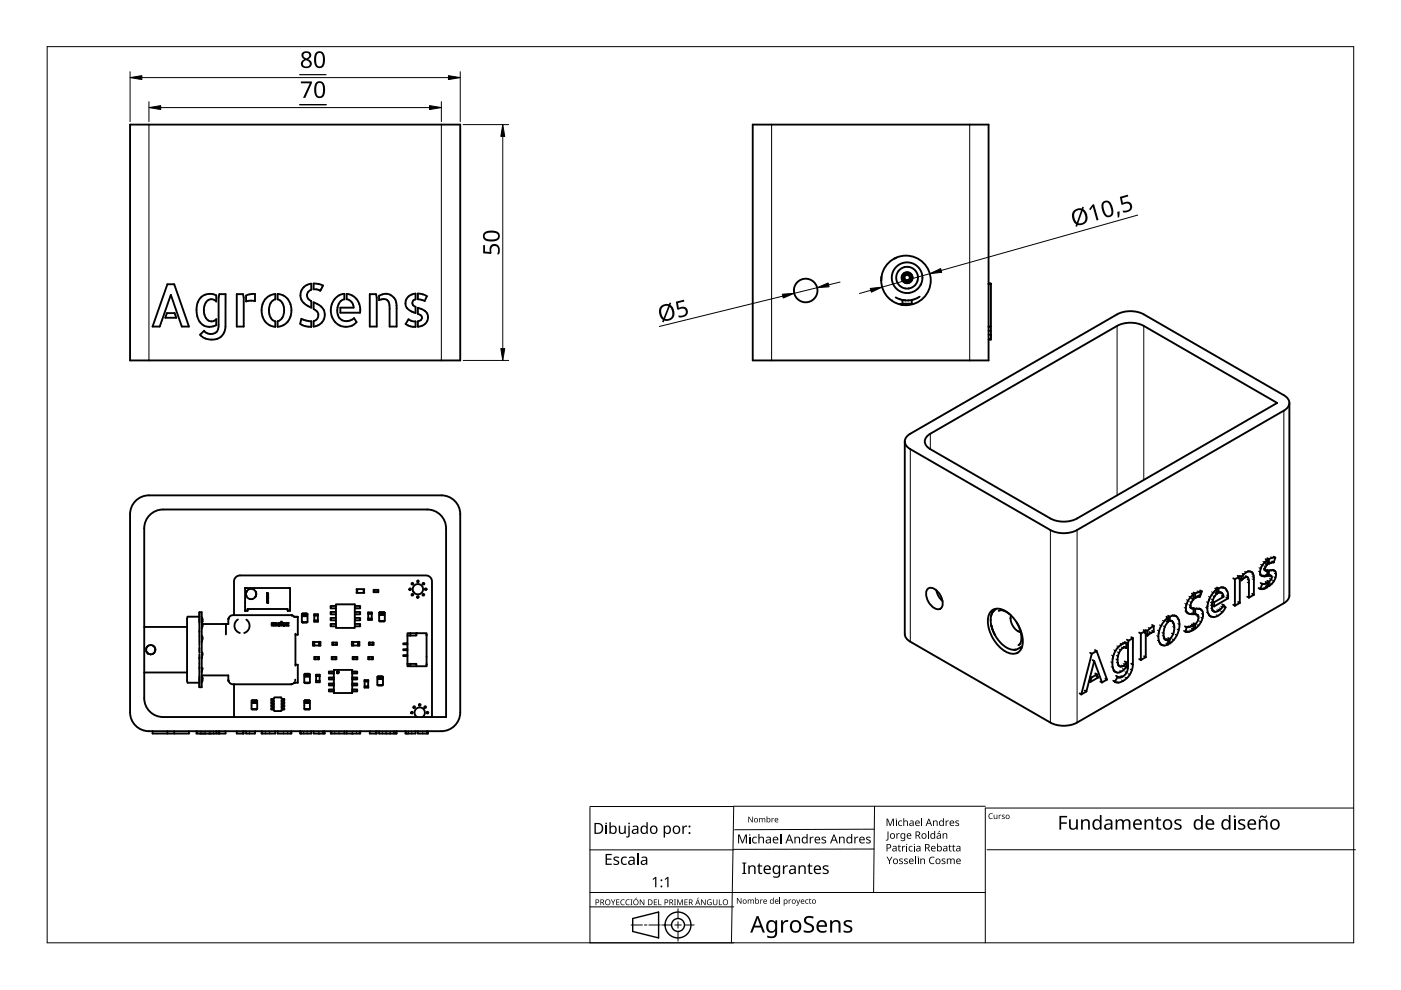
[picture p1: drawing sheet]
<svg xmlns="http://www.w3.org/2000/svg" width="297mm" height="210mm" viewBox="0 0 297 210" stroke-linecap="round" stroke-linejoin="round" font-family="sans-serif">
<g fill="none" stroke="#000" stroke-width=".4">
<path d="M27.6 26.4h70v50h-70zM159.6 26.4h50v50h-50zM186.9 58.7v.7M190.1 54.6l-.4 .3M191.3 59.1a1.05 1.05 0 0 0 1 .8 1.05 1.05 0 0 0 1.1-.8M191.3 58.7v.4M191.3 58.7a1.05 1.05 0 0 1 1-.9 1.05 1.05 0 0 1 1.1 .9M191.3 58.7l.2 .1M191.5 59l.2-.1 .1 .3M191.5 58.8h.2M191.5 59l-.2 .1M191.5 58.8v.2"/>
<path d="M191.5 59l.1 .2M191.6 59.2h.1M191.6 58.6l-.1 .1M191.6 59.2l.1 .2M191.6 58.5v.1M191.7 59.4v.1M191.7 58.3l-.1 .2M191.7 58.8h.1M191.7 59.5l.2 .1M191.7 58.3h.1M191.8 59.2h.1M191.8 59.2l.2 .2"/>
<path d="M191.9 59.6h.1M191.9 58.2l-.2 .1M191.9 59.6l.3 .1M191.9 58.1v.1M192 59.4h.1M192.1 59.4l.2 .1M192.2 59.7h.1M192.2 58.1h-.3M192.2 59.7h.2M192.2 58.1h.1M192.2 58.1h.2M192.3 59.5h.1"/>
<path d="M192.4 58.1h.1M192.5 59.7h-.1M192.5 58.1h.2M192.7 59.6l-.2 .1M192.7 58.1v.1M192.7 59.6h.1M192.7 58.2l.2 .1M192.9 59l-.3 .4-.3 .1M192.9 58.9l.2 .1M192.9 58.9v.1M192.9 59.5l-.2 .1M192.9 58.3h.1"/>
<path d="M192.9 59.4v.1M192.9 58.3l.2 .2M193.1 59.2l-.2 .2M193.1 58.5v.1M193.1 59.2h.1M193.1 58.6v.1M193.1 59v.2M193.1 58.8h-.2a.6 .6 0 0 0-.6-.5 .6 .6 0 0 0-.6 .5M193.1 58.8v.2M193.1 59l.3 .1M193.4 58.7v.4M193.4 58.7l-.3 .1"/>
<path d="M35.4 66.4h1.6l.4 1h-2.3zM35.5 60.3h1.4l3.2 8.9h-1.6l-2.3-6.7-2.3 6.7h-1.6zM42.6 63.1a2.84 2.84 0 0 1 3.2-.5v1.3a1.44 1.44 0 0 0-1.5-.4 1.44 1.44 0 0 0-1 1.4 2.54 2.54 0 0 0 1.3 3.2h.6l.6-.4v1.2a2.76 2.76 0 0 1-4.1-2.5 3.9 3.9 0 0 1 .9-3.3zM46.5 62.4h1.3v6.8a2.84 2.84 0 0 1-3.9 2.7l-1-.5-.5-.4 .9-.9a1.72 1.72 0 0 0 2 .6 1.72 1.72 0 0 0 1-1.8v-5.8zM50.2 62.4h1.3l.2 .7v6.1h-1.5zM52.2 62.7l.7-.3 1.2-.1v1.6l-1-.2-.9 .2zM56.5 63.2l1-.6 .9-.3v1.2a2.71 2.71 0 0 0-1.1 3.6l.5 .8 .6 .2v1.2a3.6 3.6 0 0 1-1.9-6.1zM58.9 62.3a3.6 3.6 0 0 1 2.3 5.7 3 3 0 0 1-2.3 1.3v-1.2a2.67 2.67 0 0 0 1.1-3.6l-.6-.8-.5-.2zM63.9 67.6l1.2 .4 .9 .1v1.2l-1.5-.2-.9-.5zM64.4 60.9l.7-.5 .9-.3v1.3a1.26 1.26 0 0 0-.9 1.2 1.26 1.26 0 0 0 .9 1.3v1.3l-.3-.1a2.56 2.56 0 0 1-1.5-4zM66 69.3h.1M66.5 60.1l1.1 .1 .9 .4-.4 .7a.32 .32 0 0 1-.2 .3 .32 .32 0 0 1-.4-.2l-1-.1z"/>
<path d="M66.5 64.1a2.8 2.8 0 0 1 2.3 3.3 2.61 2.61 0 0 1-2.3 1.9v-1.2a1.32 1.32 0 0 0 1-1.3 1.32 1.32 0 0 0-1-1.3zM71.2 63.2l1-.7 .8-.2v1.2a2.57 2.57 0 0 0-1.4 3.2 2.07 2.07 0 0 0 3.5 .8l.5 .8a3.2 3.2 0 0 1-3.8 .6 3.2 3.2 0 0 1-1.6-3.5 3.7 3.7 0 0 1 1-2.2zM73.5 62.3a3.3 3.3 0 0 1 2.8 4h-4.1v-1.1h2.8a1.8 1.8 0 0 0-1.5-1.7zM78.4 62.4h1.3l.2 .7v6.1h-1.5zM80.4 62.7a2.46 2.46 0 0 1 2.7 .1 2.46 2.46 0 0 1 1 2.6v3.8h-1.5v-3.7a1.77 1.77 0 0 0-1-2.1l-1.2 .2zM86.4 63l.7-.4 1-.3v1.2a.8 .8 0 0 0-.7 .8 .8 .8 0 0 0 .7 .8v1.3a2.15 2.15 0 0 1-1.8-3.1zM86.6 67.7l.8 .4 .7 .1v1.1l-1.1-.1-1-.5zM88.6 62.2l1 .2 .9 .4-.5 1-1.4-.3zM88.6 65.3h.2a1.96 1.96 0 0 1 1.6 3 2.37 2.37 0 0 1-1.8 1v-1.2a.79 .79 0 0 0 .9-.8 .79 .79 0 0 0-.9-.8zM189.1 63.7h.1M189.9 63.1l1.5 .5M190.8 64.5h.2"/>
<path d="M190.9 64.5l.4 .1M191.3 64.6h.1M191.3 64.6h.2M191.3 63.6l.1 .8h1.9M191.4 63.6h.1M191.5 63.6h.1M193.2 63.6h-1.7M193.3 64.4h-.1M193.3 63.6h.1M193.3 64.4h.1M193.3 63.6v.8M195 62.9l-1.7 .7"/>
<path d="M209.6 60.1h.5v9.1h-.5M209.6 60.3h.5M209.6 69.3h.5M209.6 70.1h.5v1.9h-.5M209.6 71h.5M209.6 60.1h.5M210.1 69.5v.5M192.3 92.5l.7-.5 43.8-25.3a6.3 6.3 0 0 1 5.7 0l29.7 17.1a1.72 1.72 0 0 1 1.2 1.6 1.72 1.72 0 0 1-1.2 1.7l-43.8 25.3a6.3 6.3 0 0 1-5.7 0l-29.7-17.2a1.66 1.66 0 0 1-.7-2.7zM196.5 92.5l.7-.5 39.6-22.9a6.3 6.3 0 0 1 5.7 0l28.3 16.3-42.4 24.5a6.3 6.3 0 0 1-5.7 0l-25.5-14.7a1.66 1.66 0 0 1-.7-2.7zM273.4 85.4v40.9a1.93 1.93 0 0 1-1.2 1.6l-43.8 25.3a6.3 6.3 0 0 1-5.7 0l-29.7-17.1a2.08 2.08 0 0 1-1.2-1.7v-40.8M28.7 106.2a4 4 0 0 1 2.9-1.2h62a4 4 0 0 1 4 4v42a4 4 0 0 1-4 4h-62a4 4 0 0 1-4-4v-42a4 4 0 0 1 1.1-2.8zM31.7 109.2a4 4 0 0 1 2.9-1.2h56a4 4 0 0 1 4 4v40h-60a4 4 0 0 1-4-4v-36a4 4 0 0 1 1.1-2.8z"/>
<path d="M268.3 119.6l.4 .2M268.3 118.6l.4 .2M268.7 118.3l.3 .3M268.7 119.8a.73 .73 0 0 0-.2 1.2l.2 .1M268.7 118.8v1M268.7 119.3l.3 .2M268.7 118.8l-.5 .4a2.55 2.55 0 0 0-.8 2.8l.1 .1M269 118.6v.9M269.7 119l.4 .2M270 118l.4 .2M270.1 119.2l-1.1 .3M270.4 118.2l-.3 1"/>
<path d="M270.4 118.2l-.6 .1-.8 .3M30.6 132.9h9.1M31.1 138.2h.1M31.1 138.2l.3 .4 .5 .1M31.1 137.2l-.1 .4 .1 .6M31.1 137.2h.1M31.1 138.3h.1M31.2 138.3h.1M31.2 137.1l-.1 .1M31.2 137.1l.7-.3a1 1 0 0 1 1 1M31.2 137.1h.1M31.4 138.5h.1"/>
<path d="M31.4 138.5v.1M31.9 138.7h.1M32.7 138.4l-.8 .3M32.7 138.4h.1M32.9 138.1h.1M32.9 138v.1M32.9 138l-.2 .4M32.9 137.6v.4M42.3 137.1v1.3M42.3 133.6v-3.8h.5v15.9h-.5v-3.8M42.3 133.7v3.1M42.3 138.7v3.1"/>
<path d="M42.3 130.8h-2.5l-.1 .4v13.1l.1 .5h2.5M42.3 139.4l-.1 .2M42.8 134.8a1.07 1.07 0 0 1 0 1.3M42.8 132l.1 .3M42.8 130.8l.2 .6-.2 .1M42.8 138.3h.1M42.8 139.5h.1M42.8 138.3l.2 .4-.2 .7M42.8 136.1h.1M42.8 131.5v.1M42.8 131.5l.2 .3h-.2M42.9 132.3l.1 .4-.2 .6"/>
<path d="M47.9 132.5v2M48.4 131.2v1.1h-5.5M48.4 131.2v.1M48.5 131.1l-.1 .1M49.6 130.4v-7.4l.5-.7 .5-.3h39.7l.6 .1 .6 .6 .1 .6v28.7M49.6 130.4l12.3 .1M49.6 130.4l-.7 .2-.5 .6M50.4 131.3a1.59 1.59 0 0 0-.7 1.6 1.59 1.59 0 0 0 1.1 1.3M52 129.5h.1M52 124.7v4.8M52 124.7h.1M52 124.7h9.5v4.8"/>
<path d="M52 129.5h.4M52.1 126l.1 .4M52.2 125.7v.5M52.2 126.3l.1 .1M52.2 131.4a1.59 1.59 0 0 1 .7 1.5 1.59 1.59 0 0 1-1.1 1.3M52.2 126.4h.1M52.2 125.5l-.1 .4M52.3 125.5h-.1M52.3 126.4v.1a1.09 1.09 0 0 0 1.9 0M52.3 125.4l.4-.4a1.09 1.09 0 0 1 1.3 .2l.2 .3M52.3 125.4v.1M52.3 125.4h.1"/>
<path d="M52.5 129.5h.1M52.5 129.5v-.4h8.4l.1 .4M52.9 124.9h.1M52.9 127h.1M53.5 127h.1M53.6 124.9h-.1M54.2 126.5h.1M54.2 125.5h.1M54.2 126.4v.1M54.2 126.4h.1M54.2 125.5l.1 .4M54.2 126.3v.1"/>
<path d="M54.3 125.7v.5M54.3 126l-.1 .3M56.6 125.8h.3l-.1 .3h-.1zM56.7 127.2h.2l-.2 .3 .2-.1v.2l-.2-.1 .1-.2h-.1zM56.7 127.6v.2l.1-.2h.1v.3l-.1-.3-.1 .2zM56.7 126.8h.2v.3l-.2 .1zM56.7 126.1l.2 .1-.1 .2zM56.7 126.5l.2-.1v.2h-.2l.2 .2-.2-.1zM56.7 125.8v.2zM56.7 126.2v.2zM56.8 126.9v.2zM56.8 125.9v.1z"/>
<path d="M57.6 132.1h1l.1 .6h-.2l-.1-.5-.1 .5h-.3v-.5l-.2 .1v.4h-.2zM58.8 132.2l.4-.2 .3 .4-.4 .3-.3-.2zM59.1 132.2l.2 .1-.1 .3-.2-.2zM59.6 131.8h.2v.9h-.2zM60.1 132.1l.4 .1 .1 .2h-.5l.4 .2h-.5l-.1-.3zM60.2 132.2l.1 .1h-.2zM60.6 132.1l.3 .1 .3-.1-.1 .2 .1 .4h-.2l-.1-.2-.3 .2 .2-.4zM61 129.5h.1M61 129.5h.5M61.5 129.5h.1M61.8 130.4l.1 .1M61.9 130.5h.1"/>
<path d="M62 130.5h.1M62 130.5l.4 .3M62.4 130.8h.7M62.4 130.8h.1M62.6 134.4v6.7M63.1 130.8v3.8h-.5M63.1 130.8h-.7M64 130.2h1.2v1.7h-1.2zM64.1 130.2h1v.4h-1zM64.2 130h.9M64.2 131.9v.1h.9M66.3 136.1h.3v.8h-.3z"/>
<path d="M66.6 130.5h.8v-.3h-.8v1.6h.8v-.3h-.8M66.6 136.9h1M66.6 136.1h1M66.8 139.3v.5M67.4 130.5v1M67.4 139.8h-.6M67.4 139.3v.5M67.4 139.8h.2v-.5h-1v.5h.2M67.6 136.1h.3v.8h-.3zM70.3 139.3h1v.5h-1zM70.5 139.3v.5M70.7 136.7h.6"/>
<path d="M70.7 136.7h-.2v-.5h1v.5h-.2M70.7 136.2v.5M71.1 139.3v.5M71.2 132.3h-1.1v.5h1.1M71.2 128.5h-1.1v.5h1.1M71.2 129.7h-1.1v.6h1.1M71.2 128.5v-.4h4v4.7M71.2 132.8v.3h4v-.3M71.2 131h-1.1v.5h1.1M71.2 128.5v4.3M71.3 136.2v.5M74.6 136.1h.3v.8h-.3z"/>
<path d="M74.9 136.9h1M74.9 136.1h1M75 139.3h.6M75 139.3h-.2v.5h.8M75 139.3v.5M75.2 132.3h1.2v.5h-1.2M75.2 128.5h1.2v.5h-1.2M75.2 129.7h1.2v.6h-1.2M75.2 131h1.2v.5h-1.2M75.6 139.3h.2v.5h-.2M75.6 139.3v.5M75.6 124.9h1.6l-.1 .3 .1 .5h-1.6l.1-.3z"/>
<path d="M75.9 136.1h.3v.8h-.3zM78 129.8h.8v.3h-.8zM78 131.1h.8v.3h-.8zM78.1 130.1v1M78.3 139.3h.6M78.3 139.3h-.2v.5h.8M78.3 139.3v.5M78.4 136.2h.6M78.4 136.2v.5M78.4 136.2h-.2v.5h1v-.5h-.2M78.8 130.1v1M78.9 139.3v.5"/>
<path d="M78.9 139.3h.2v.5h-.2M79 136.2v.5M79.2 125.1h1v.5h-1zM79.4 125.1v.5M80 125.1v.5M80.4 129.9h1.2v1.7h-1.2zM80.5 130h1v.4h-1zM80.5 129.9v-.1h.9v.1M80.5 131.6v.2h.9v-.2M86.2 136.4h-.7v.2h.7M86.2 137.7h-.7v.2h.7M86.2 138.9h-.7v.2h.7"/>
<path d="M86.2 138.9h.2M86.2 137.7h.2M86.2 136.4h.2M86.2 136.4v.2M86.2 137.7v.2M86.2 138.9v.2M86.2 139.1h.2M86.2 137.9h.2M86.2 136.6h.2M86.4 134.8h.6M86.4 134.8v6M86.8 124.8l.2-.1 .2 .2-.2 .2-.2-.1z"/>
<path d="M87 134.3h-.6v.5M87 134.3h1.3M87 134.3v.5M87.3 123.6h.2l.1 .2-.1 .2-.2-.1zM87.3 126l.2-.1 .1 .2-.1 .2-.2-.1zM88.3 134.3h2.1v.3M88.3 134.3v.5h-1.3M88.4 126.5l.3-.1 .1 .2-.1 .2-.3-.1zM88.4 123.2l.3-.1 .1 .2-.1 .2-.3-.1zM89.6 126l.2-.1 .2 .2-.2 .2-.2-.1zM89.6 123.6h.2l.2 .2-.2 .2-.2-.1zM90.1 124.8l.2-.1 .2 .2-.2 .2-.2-.1z"/>
<path d="M90.4 134.6v.2M90.4 134.6v6.4M196.6 125a1.25 1.25 0 0 1 2 .2 3.3 3.3 0 0 1 1.1 3.6 1.25 1.25 0 0 1-2-.2 3.3 3.3 0 0 1-1.1-3.6zM198.5 125.1a4.1 4.1 0 0 0 1.3 2.3M210 131.5l.2 1M210 131.4v.1M210.1 129.6a2.52 2.52 0 0 1 3.4 .1 7.8 7.8 0 0 1 3.2 7.3 2.09 2.09 0 0 1-3.2 1.3 7.8 7.8 0 0 1-3.9-7.6zM210.1 130.6l-.1 .8M210.1 130.6v.1M210.2 132.5v.2M210.2 132.5h.1M210.2 132.7h.1"/>
<path d="M210.2 130.4l-.1 .2M210.2 130.4h.1M210.2 132.7l.1 .2M210.2 132.7v.1M210.3 132.9h.1M210.3 132.9v.1M210.3 130.1l-.1 .3M210.3 130.1v.1M210.3 133h.1M210.3 133v.2M210.3 133.1v.1M210.3 133.2l.1 .1"/>
<path d="M210.4 130l-.1 .1M210.4 130h.1M210.4 133.3h.1M210.4 133.3v.1M210.4 133.4h.1M210.4 133.4l.1 .2M210.5 133.6h.1M210.5 133.6v.1M210.5 129.8l-.1 .2M210.5 129.8h.1M210.5 133.7h.1M210.5 133.7l.1 .1"/>
<path d="M210.6 133.8h.1M210.6 133.8v.1M210.6 129.6l-.1 .2M210.6 129.6v.1M210.6 133.9h.1M210.6 133.9l.1 .2M210.7 134.1h.1M210.7 134.1v.1M210.7 134.2h.1M210.7 134.2l.1 .2M210.8 134.4h.1M210.8 134.4l.1 .1"/>
<path d="M210.9 134.4v.1M210.9 134.5v.1M210.9 129.3l-.3 .3M210.9 134.6h.1M210.9 134.6l.1 .1M211 129.3h-.1M211 134.7h.1M211 134.7l.9 1.3 1.1 1 1.2 .6 1.1 .2M211.3 129.1l-.3 .2M212 129.3l.3 .1M212.3 129.4l-.6 .1M212.3 129.4l.8 .2 1 .7"/>
<path d="M214.4 130.5a3.1 3.1 0 0 0 2 3.6M215.3 137.7h.1M215.5 131.9l.9 2.2M216.3 137.3l-1 .4M216.3 137.3l.3 .1M216.3 136.4l-.4 .4M216.3 136.4l-.1 .2M216.4 134.1l.1 1.4-.2 .9M216.7 137.1l-.4 .2M231.1 138.4l.4 .2M231.5 138.6l-2.2 8.6M231.6 140l.4 .2"/>
<path d="M232.2 137.8l.3 .2M232.5 138l2.2 6.1M232.5 138l-1 .6M238.5 136.1l.3 .2M238.8 137.3a1.26 1.26 0 0 0-1.5 1.1 2.63 2.63 0 0 0 0 2.8l.1 .1M238.8 136.3l.4 .2M238.8 136.3v1.1l-.4-.3M238.8 136.3l-1 .3a4.5 4.5 0 0 0-1.5 5.7l.2 .2M238.9 135.6l.4 .2M239.2 136.5v4.9l-.3 1.2M239.3 135.8l-.1 .7M239.8 135.1l.4 .2"/>
<path d="M240.2 135.3v5.6M240.2 135.3l-.9 .5M241.5 139.7l.4 .2M241.5 134.1l.4 .2M241.9 134.3v5.6M242.5 133.6l.3 .2M242.6 139.1l.3 .2M242.6 134.1l.3 .2M242.8 133.8l-.9 .5M242.8 133.8l.1 .5M242.9 133.6l.4 .2M242.9 139.3l-1 .6"/>
<path d="M242.9 134.3v5M242.9 134.6l.4 .2M243.3 133.8v1M243.7 134l.3 .2M244 134.2l-.7 .6M244.3 133.8l.3 .2M244.3 132.5l.3 .2M244.6 132.7l-1.3 1.1M244.6 134l-.6 .2M244.6 132.7v1.3M245.8 136.2h.1M245.9 136.2l.4 .5"/>
<path d="M245.9 136.5l.4 .2M246.8 135.5l.4 .2M247.2 135.7h.5M247.3 135.5l.4 .2M247.3 136.4l.4 .2M247.3 131.7l.4 .2M247.3 130.8l.4 .2M247.7 135.3l.3 .2M247.7 130.6l.3 .2M247.7 136.6l-.9 .3-.5-.2M247.7 131.9a2.75 2.75 0 0 0-.5 3.8M247.7 136.2l.3 .2"/>
<path d="M247.7 131.5l.3 .2M247.7 131v.9M247.7 135.7v.9M247.7 131a4.8 4.8 0 0 0-1.9 5.2M248 130.8v.9M248 135.5v.9M248 131.7h.5M248.2 131.5l.3 .2M248.5 131.7a2.95 2.95 0 0 1-.5 3.8M249 130.5l.4 .2M249.4 130.7l-.6-.2-.8 .3M249.4 130.7a3.3 3.3 0 0 1 .1 4l-.6 1-.9 .7"/>
<path d="M251 133.8l.4 .2M251.2 132.8l.4 .2M251.6 129.7h.1M251.6 133l-.2 1M251.6 129.7l.3 .4-.3-.3M252 130.1l1 .1M252 133h-.4M252 133h.1M252.3 128.8l.4 .2M252.7 129l.3 .1M252.7 130l.3 .2M252.7 126.9l.3 .2"/>
<path d="M252.7 128.9l.3 .2M252.7 125.9l.3 .2M252.7 133.3l.3 .2M252.7 132.4l.3 .2M253 133.5l-.8 .4-.8 .1M253 125.6l.4 .2M253 132.1l.4 .2M253 128.9l.4 .2M253 127.1l-.6 1.1 .1 .6 .2 .2M253 132.6l-1 .4M253 126.6l.4 .2M253 126.1v1"/>
<path d="M253 129.1v1.1M253 132.6v.9M253 133.5h.1M253 133.1l.4 .2M253 130.1l.4 .2M253 126.1a3.5 3.5 0 0 0-1.4 3.6M253.4 130.3l.5 .1M253.4 129.1l1.2 .1M253.4 125.8v1M253.4 129.1v1.2M253.4 132.3v1M253.6 130.2l.3 .2"/>
<path d="M253.9 130.4l.2 .1a1.78 1.78 0 0 1-.7 1.8M254 126.3l.4 .2M254.2 129l.4 .2M254.4 126.5l-1 .3M254.5 125.2l.3 .2M254.6 129.2a2.28 2.28 0 0 1-.1 2.9l-1.1 1.2M254.8 125.4l-1.4 .4M254.8 125.4l-.4 1.1M256.3 130.2h.1M256.3 130.2l.4 .5M256.4 130.5l.3 .2M257 129.4l.4 .2"/>
<path d="M257.1 128.4l.3 .2M257.1 127.6a2.04 2.04 0 0 0 .3 2M257.1 127.5v.1M257.1 127.5l.3 .2M257.4 127.7v.9M257.7 125.7l.3 .2M257.7 124.8l.3 .2M258 124.6l.4 .2M258 125l-1 1-.8 1.5a3.8 3.8 0 0 0 .1 2.7M258 125.9l-.5 .6-.4 1M258 125.5l.4 .2M258 125v.9"/>
<path d="M258.4 125.7h.6M258.4 124.8v.9M258.7 125.5l.3 .2M259 125.7l.3 .4 .1 .5M259 126.3l.4 .3M259.1 128.1l.4 .2M259.3 124.5l.4 .2M259.4 126.6l-2 1.1M259.5 128.3l.3 .5M259.5 128.3a2.14 2.14 0 0 1-2.1 1.3M259.5 128.6l.3 .2M259.7 124.7a2.1 2.1 0 0 1 .7 2.2"/>
<path d="M259.7 124.7l-.6-.1-.7 .2M259.8 128.8a3.2 3.2 0 0 1-2.9 2l-.2-.1M260 126.7l.4 .2M260.4 126.9l-3 1.7M261.5 128.2l.3 .2M261.5 122.6l.3 .2M261.8 122.8v5.6M262.4 122.1l.4 .2M262.5 122.6l.4 .2M262.5 127.6l.4 .2M262.8 122.3l.1 .5M262.8 122.3l-1 .5"/>
<path d="M262.9 122.1l.3 .2M262.9 127.8l-1.1 .6M262.9 122.8v5M262.9 122.9l.3 .2M263.2 122.3v.8M264.1 122.2l.4 .2M264.4 126.5l.4 .2M264.5 122.4l-.6 .1-.7 .6M264.5 122.4l.3 .7v3.6M265.1 121.1l.3 .2M265.4 121.3a1.71 1.71 0 0 0-2 .8l-.2 .2M265.4 121.3l.3 .3 .1 .7v3.8"/>
<path d="M265.5 125.9l.3 .2M265.8 126.1l-1 .6M266.8 124.7l.4 .2M267.1 121.9l.4 .2M267.3 123.6l.3 .2M267.5 122.1l.6 .1M267.6 123.8l-.4 1.1M267.7 122l.4 .2M268 120.8l.3 .2M268.3 120.9l.4 .2M268.3 121.9l.4 .2M268.3 123.4l.4 .2"/>
<path d="M268.3 124.3l.4 .2M268.7 123.1l.3 .2M268.7 120.8l.3 .2M268.7 122.1l-.6 .1M268.7 124.5l-.8 .4h-.7M268.7 123.6l-.5 .2h-.6M268.7 121.1v1M268.7 123.6v.9M268.7 124.1l.3 .2M268.7 121.9l.3 .2M269 121h1.2M269 121v1.1"/>
<path d="M269 123.3v1M269.2 121.9l.3 .2h-.5M269.6 122.1v.6l-.6 .6M269.9 120.8l.3 .2M270.2 121a1.85 1.85 0 0 1-.2 2.4l-1 .9M30.6 142.6h9.1M32.3 155v.5h7.8v-.5M35.5 155v.5M36.9 155v.5M41.7 155v.5h4.1v-.5M42.8 143.7h.2l-.2 .3M42.8 141.6l.2 .1-.2 .8"/>
<path d="M42.8 143.2h5.6v1.1M42.8 144l.2 .1-.2 .6M42.8 144v.3M42.9 143.2l-.1 .3M46.3 155v.5M46.5 155v.5M47.8 155v.5h-1.9M48.4 144.1v.2M48.4 144.3l.1 .1M48.5 144.4l.4 .6 .7 .1M49.6 145.1v6.9M50.2 155v.5h1.5v-.5"/>
<path d="M51.5 155v.5M52.2 155v.5h1.9v-.5M53.3 148.6h1.2v1.7h-1.2zM53.4 148.7h1v.4h-1zM53.5 150.3v.1h.9v-.1M54.4 148.4h-.9v.2M54.4 148.4v.2M55.5 155v.5h2.9v-.5M57.5 148.2h.6l.1-.3h1.4l.1 .3h.6v.3h-.6v.3h.6v.3h-.6v.4h.6v.3h-.6v.3h.6v.3h-.6l-.1 .4h-1.4l-.1-.4h-.6v-.3h.6v-.3h-.6v-.3h.6v-.4h-.6v-.3h.6v-.3h-.6zM58.9 155v.5h2.9v-.5M61.9 145.1h-.2M61.9 145.1h-12.3"/>
<path d="M62 145l-.1 .1M62.4 144.7l-.4 .3M62.4 144.7h.2M62.4 144.7h.1M62.6 144.1v.2M62.6 144.7h-.2M62.6 140.9h.5v3.8h-.5M63.6 155v.5M63.7 155v.5h2.3v-.5M64.5 143h1.2v1.7h-1.2zM64.5 148.6h1.2v1.7h-1.2zM64.6 143.1h1v.4h-1z"/>
<path d="M64.6 148.7h1v.4h-1zM64.7 150.3v.1h.9v-.1M64.7 143v-.1h.9v.1M64.7 144.7v.2h.9v-.2M65.6 148.4h-.9v.2M65.6 148.4v.2M66.5 155v.5h2v-.5M67 143.1h.8v.3h-.8zM67 144.4h.8v.3h-.8zM67 143.4v1M67.8 143.4v1M68.9 155v.5h-.3"/>
<path d="M70.1 155v.5h2.9v-.5M70.8 146.2h-1.1v.4h1.1M70.8 144.9h-1.1v.4h1.1M70.8 142.4h-1.1v.4h1.1M70.8 143.6h-1.1v.5h1.1M70.8 142h3.9v4.9h-3.9zM71.4 142.5l.2-.1 .2 .3-.2 .1zM73.1 155.5h.3M73.5 155v.5h2.9v-.5M74.7 146.2h1v.4h-1M74.7 144.9h1v.4h-1M74.7 142.4h1v.4h-1"/>
<path d="M74.7 143.6h1v.5h-1M77.3 144.5v1M78.1 144.5h-.8v-.3h.8v1.6h-.8v-.3h.8M78.4 155v.5h1.5v-.5M79.7 155v.5M80 143.5h1.2v1.7h-1.2zM80.1 143.6h1v.4h-1zM80.2 143.4h.9M80.2 145.4h.9M80.4 155v.5h3.7v-.5M83.5 155v.5M86 155v.5h2.1v-.5"/>
<path d="M86.4 140.8v.5h.6M86.4 140.8h.6M87 140.8h1.3v.5M87 140.8v.5M87.2 151l.2-.1 .1 .2-.1 .2-.2-.1zM87.7 149.8l.2-.1 .1 .2-.1 .2-.2-.1zM88.4 152a1.1 1.1 0 0 1-.2-1.6 1.1 1.1 0 0 1 1.6 0 1.1 1.1 0 0 1-.2 1.6M88.6 155v.5h2.1v-.5M88.8 149.3h.2l.2 .1-.2 .2h-.2zM90 149.8l.2-.1 .2 .2-.2 .2-.2-.1zM90.4 140.8v.2M90.4 141v.3h-3.4"/>
<path d="M90.5 151l.2-.1 .1 .2-.1 .2-.2-.1zM90.5 155v.5M228.9 147l.4 .2M230 146.4l.3 .2M230.3 146.6l-1 .6M230.9 144.4l.3 .2M231.1 143.5l.3 .2M231.4 143.7l-.2 .9M232 140.2l1.6 4.5M232 140.2l-1.7 6.4M232.2 142.8l.4 .2M232.5 143.4l.3 .3"/>
<path d="M232.6 143l-1.2 .7M232.6 143l.2 .7M232.8 143.7l-1.6 .9M233.3 144.5l.3 .2M234.4 143.9l.3 .2M234.7 144.1l-1.1 .6M236 144.3l.4 .2M236.2 144.4l.3 .2M236.2 142.3l.3 .2M236.4 144.5l.1 .1M236.6 143.3l.4 .2M237 143.5l.1 .1"/>
<path d="M237 143.5l-.6 1M237.1 141.1l.3 .2M238.5 141.3l.3 .2M238.5 140.2l.3 .2M238.8 141.5l-1 .9a1.2 1.2 0 0 1-1.3 .1M238.8 140.4v1.1M238.8 140.4l-.7 .8-.7 .1M238.8 142.6l-.8 .9-.5 .2-.4-.1M238.9 142.6h-.1M239.8 140.7l.4 .2M240.2 140.9a3.8 3.8 0 0 1-3.5 3.8l-.2-.1"/>
<circle cx="192.1" cy="59.5" r="5.3"/>
<circle cx="192.3" cy="58.9" r="2.31"/>
<circle cx="192.3" cy="58.9" r="3.3"/>
<circle cx="192.3" cy="58.9" r="1.17"/>
<circle cx="192.3" cy="58.9" r="1.09"/>
<circle cx="170.8" cy="61.6" r="2.5"/>
<circle cx="88.6" cy="124.9" r="1.1"/>
</g>
<g fill="none" stroke="#000" stroke-width=".21">
<path d="M31.6 26.4v50M93.6 26.4v50M163.6 26.4v50M205.6 26.4v50M209.6 71.8h.5M236.8 69.1v35.9M242.5 69.1v32.7M193 95.2v40.9M197.2 92v3.2M272.2 87.1v40.8M222.7 112.4v40.8M228.4 112.4v40.8"/>
<path d="M267.3 119.7l.3 .2M267.8 119l.3 .2M268 120l.3 .2M269.2 119.1l.4 .2M269.4 118.1l.4 .2M235.7 138.9l.3 .2M236.2 137.8l.3 .2M236.6 139.8l.4 .2M236.7 139l.3 .2M236.8 136.9l.4 .2M236.9 138.2l.4 .2M237.3 137.6l.3 .2"/>
<path d="M237.5 136.4l.4 .2M237.7 137.2l.4 .2M238 136.2l.4 .2M238.1 137.1l.4 .2M243.3 134.3l.3 .2M243.4 133.1l.4 .2M245.2 134.8l.4 .2M245.4 135.8l.3 .2M245.4 133.6l.4 .2M245.8 136.4l.4 .2M245.8 132.5l.4 .2M246.4 134.1l.3 .2"/>
<path d="M246.4 134.8l.4 .2M246.4 136.7l.4 .2M246.5 131.5l.3 .2M246.6 135.3l.4 .2M246.6 132.7l.4 .2M247.1 135.6l.2 .1M248.1 131.5l.3 .2M248.4 134.3l.3 .2M248.4 131.7l.3 .2M248.5 135.5l.4 .2M248.5 130.3l.4 .2M248.6 132.2l.3 .2"/>
<path d="M248.6 132.9l.4 .2M249.2 134.5l.3 .2M249.2 130.6l.3 .2M249.6 133.4l.3 .2M249.6 131.2l.3 .2M249.7 132.2l.4 .2M251.1 128.8l.3 .2M251.2 128l.4 .2M251.2 129.5l.4 .2M251.4 133.8l.3 .2M251.5 132.8l.4 .2M251.6 127.1l.3 .3"/>
<path d="M251.8 133.7l.4 .2M251.8 130l.2 .1M251.9 132.7l.4 .2M252.1 128.2l.3 .2M252.1 126.4l.3 .2M252.1 130l.4 .2M252.2 128.7l.4 .2M252.2 127.6l.4 .2M252.3 133.6l.3 .2M252.3 132.6l.4 .2M252.7 132.4l.3 .2M252.7 133.3l.3 .2"/>
<path d="M253.5 126.4l.3 .2M253.6 128.9l.4 .2M253.8 132.4l.3 .2M253.8 130.6l.3 .3M253.8 126.3l.3 .2M253.8 125.3l.4 .2M253.9 126.3l.4 .2M254.1 126.2l.4 .2M254.2 129l.3 .2M254.2 125.9l.4 .2M254.3 131.7l.3 .2M254.3 125.5l.4 .2"/>
<path d="M254.6 129.3l.3 .2M254.6 130.9l.4 .2M254.7 130.1l.4 .2M255.6 128.8l.4 .2M255.8 127.6l.3 .2M255.8 129.8l.4 .2M256.2 126.5l.4 .2M256.3 130.4l.3 .2M256.6 128.3l.3 .2M256.6 127.7l.4 .2M256.7 128.9l.3 .3M256.8 127l.4 .2"/>
<path d="M256.9 125.5l.3 .2M256.9 129.4l.4 .2M257 130.6l.3 .2M257.1 126.3l.4 .2M257.4 129.5l.3 .2M257.9 130.3l.3 .3M258 129.3l.3 .2M258.2 129.1l.4 .3M258.4 125.4l.4 .2M258.5 128.9l.4 .2M258.8 129.6l.4 .2M258.8 128.5l.4 .2"/>
<path d="M258.8 124.4l.4 .2M258.9 125.7l.2 .1M259 125.9l.3 .2M259.6 124.7l.2 .1M259.9 125.2l.3 .2M260 126.2l.4 .2M263.3 122.5l.3 .2M263.4 121.6l.3 .2M263.6 122.2l.3 .3M263.9 121.1l.4 .3M264 122.1l.4 .2M264.3 122.3l.3 .2"/>
<path d="M264.4 122.8l.4 .2M264.4 123.5l.4 .2M264.6 121l.3 .2M265.3 121.4l.4 .2M265.4 121.8l.4 .2M265.5 122.3l.3 .2M265.5 122.7l.3 .3M266.8 121.1l.4 .2M266.9 120.4l.4 .2M267 121.8l.4 .2M267.3 124.7l.3 .2M267.6 124.7l.3 .2"/>
<path d="M267.7 123.6l.3 .2M267.9 120.5l.3 .2M267.9 124.5l.4 .2M268 122l.4 .2M268.3 123.4l.3 .2M269.1 121.9l.4 .2M269.1 122.7l.4 .2M269.2 120.7l.4 .2M269.3 123.6l.3 .2M269.3 122.2l.3 .2M269.7 120.7l.7 .5M269.8 123l.3 .2"/>
<path d="M270.1 122.3l.3 .2M270.2 121.6l.4 .2M41.9 155v.5M42.6 155v.5M43.5 155v.5M44.5 155v.5M45.2 155v.5M45.9 155v.5M52.9 155v.5M55.7 155v.5M56.3 155v.5M57.2 155v.5"/>
<path d="M60.1 155v.5M61 155v.5M61.6 155v.5M63.9 155v.5M64.4 155v.5M65.1 155v.5M67.6 155v.5M68.6 155v.5M70.4 155v.5M71 155v.5M71.9 155v.5M74.7 155v.5"/>
<path d="M75.6 155v.5M76.2 155v.5M81.1 155v.5M81.8 155v.5M82.8 155v.5M83.8 155v.5M84 155v.5M84.1 155v.5M86.1 155v.5M86.6 155v.5M87.3 155v.5M89.6 155v.5"/>
<path d="M90.5 155v.5M235.5 140.3l.3 .2M235.6 141.4l.4 .2M236 142.1l.3 .2M236.6 142.4l.3 .2M236.7 140.5l.3 .2M236.8 144.5l.4 .2M236.9 140.9l.7 .4M237.1 143.6h.1M237.1 143.5l.4 .2M237.4 142.2l.4 .2M237.4 143.4l.4 .2"/>
<path d="M237.7 143.2l.3 .3M237.7 141l.4 .2M237.8 144.2l.3 .2M238 141.8l.3 .2M238.1 140.7l.4 .2M238.5 142.4l.4 .2M238.5 143.6l.4 .2M238.8 141l.4 .2M239.2 142.8l.3 .2M239.6 141.9l.4 .2"/>
</g>
<g fill="#000">
<circle cx="191.3" cy="59.1" r=".2"/>
<circle cx="47.9" cy="132.3" r=".2"/>
<circle cx="88.3" cy="134.3" r=".2"/>
<circle cx="57.8" cy="149.1" r=".2"/>
<circle cx="60" cy="149.5" r=".2"/>
<circle cx="60" cy="148.5" r=".2"/>
<circle cx="60" cy="148.8" r=".2"/>
<circle cx="60" cy="148.2" r=".2"/>
<circle cx="62.4" cy="144.7" r=".2"/>
<circle cx="71.6" cy="142.4" r=".2"/>
</g>
<path d="M10 9.9h277v190h-277z" fill="none" stroke="#000" stroke-width=".21"/>
<g fill="none" stroke="#000" stroke-width=".21">
<path d="M125.1 171.2v28.7h30.5M125.1 171h30.5M185.4 175.8l-29.7 .1M185.4 170.9l-.2 18.2M208.9 170.9h-53.3l-.5 29M287 171.3h-78.1v28.6M125.1 192.3h30.5M125.1 189.2h83.8M125.1 180.2h30.5M133.8 196.1h2.4M136.6 196.1h.6M137.6 196.1h2.4"/>
<path d="M140.3 196.1h2.1M143.1 196.1h1.3M143.7 192.7v2M143.7 195.4v1.4M143.7 197.5v2M145.1 196.1h2.1M185.3 180l-29.7 .1M209.3 180.2h78.1"/>
</g>
<g fill="#000">
<path d="M128.4 175.1h.3v1.7h-.3zM131.2 175.1h.3v1.1a.47 .47 0 0 0 .6 .4 .47 .47 0 0 0 .3-.6v-.9h.3v1.7h-.3v-.2a.67 .67 0 0 1-.7 .2 .67 .67 0 0 1-.5-.6zM133.2 175.1h.3v2a.5 .5 0 0 1-.7 .4v-.2h.3l.1-.2zM144.7 175.1h.2l.1 .3 .3-.3 .4-.1v.3h-.4l-.3 .3v1.2h-.3zM158.6 173.1h.2l.7 1.1v-1.1h.1v1.3h-.2l-.6-1v1h-.2zM160.9 173.5l.7 .1a.33 .33 0 0 1 .4-.1 .33 .33 0 0 1 .3 .3v.6h-.2v-.6a.22 .22 0 0 0-.3-.2 .22 .22 0 0 0-.1 .3v.5h-.2v-.6a.23 .23 0 0 0-.3-.2 .23 .23 0 0 0-.1 .3v.5h-.2zM163.6 173.5l.1 .1 .4-.2-.3 .3-.1 .7h-.1zM209.7 172.6l.5-.2 .3 .1-.1 .1a.49 .49 0 0 0-.7 .5 .49 .49 0 0 0 .8 .4 .57 .57 0 0 1-.8-.1 .57 .57 0 0 1 0-.8zM210.7 172.7h.1v.6a.24 .24 0 0 0 .3 .2 .24 .24 0 0 0 .2-.3v-.5h.2v1l-.2-.2a.35 .35 0 0 1-.4 .2 .35 .35 0 0 1-.2-.4zM211.7 172.7l.2 .2 .4-.2-.4 .3v.7h-.2zM212.4 172.8h.6v.1h-.4v.1a.33 .33 0 0 1 .4 .3 .33 .33 0 0 1-.3 .4l-.3-.1v-.1h.1a.22 .22 0 0 0 .3 0 .22 .22 0 0 0 .1-.3 .22 .22 0 0 0-.3 0zM224.6 173h1.6v.3h-1.2v1h1.2v.4h-1.2v1.2h-.4z"/>
<path d="M226.7 173.7h.3v1.4a.59 .59 0 0 0 .7 .5 .59 .59 0 0 0 .5-.7v-1.2h.3v2.2h-.3v-.3a.84 .84 0 0 1-.9 .3 .84 .84 0 0 1-.6-.8zM229.2 173.7h.3l.1 .3a.83 .83 0 0 1 .9-.3 .83 .83 0 0 1 .6 .8v1.4h-.4v-1.4a.59 .59 0 0 0-.7-.5 .59 .59 0 0 0-.4 .8v1.1h-.4zM236.5 173.7h.3l.1 .3a.83 .83 0 0 1 1.3 0 .78 .78 0 0 1 .9-.3 .78 .78 0 0 1 .6 .8v1.4h-.4v-1.4a.54 .54 0 0 0-.6-.5 .54 .54 0 0 0-.4 .7v1.2h-.4v-1.4a.55 .55 0 0 0-.7-.5 .55 .55 0 0 0-.3 .8v1.1h-.4zM242.7 173.7h.2l.1 .3a.83 .83 0 0 1 .9-.3 .83 .83 0 0 1 .6 .8v1.4h-.4v-1.4a.59 .59 0 0 0-.7-.5 .59 .59 0 0 0-.4 .8v1.1h-.3zM245.4 173.2h.2v.5h.6v.3h-.6v1.3l.2 .3h.4v.3a.67 .67 0 0 1-1-.6v-1.3h-.3v-.2l.3-.1zM249.1 173.9a1.29 1.29 0 0 1 1.4-.1l-.1 .3-.5-.1a.35 .35 0 0 0-.6 .1 .35 .35 0 0 0 .4 .5h.2a.66 .66 0 0 1 .6 .8 .66 .66 0 0 1-.8 .5l-.7-.1v-.3l.7 .2 .5-.2-.1-.3-.6-.4a.58 .58 0 0 1-.4-.9zM262.6 173.9a1.29 1.29 0 0 1 1.4-.1l-.1 .3-.5-.1a.35 .35 0 0 0-.5 .1 .35 .35 0 0 0 .3 .5h.2a.66 .66 0 0 1 .7 .8 .66 .66 0 0 1-.9 .5l-.7-.1v-.3l.7 .2 .5-.2-.1-.3-.6-.4a.58 .58 0 0 1-.4-.9zM267.2 173a.72 .72 0 0 1 1 .1l.4-.2-.1 .3a.62 .62 0 0 1-1 0l-.4 .2zM266.9 173.7h.3v.3a.83 .83 0 0 1 1-.3 .83 .83 0 0 1 .5 .8v1.4h-.3v-1.4a.59 .59 0 0 0-.7-.5 .59 .59 0 0 0-.4 .8v1.1h-.4zM128.4 181.1h1.3v.2h-1v.7h.9v.3h-.9v.8h1v.3h-1.3zM129.5 190.7h.2l.3 .6 .3-.6h.2l-.4 .7v.5h-.2v-.5zM130.2 181.8l.4-.2 .7 .1-.1 .2-.4-.1a.28 .28 0 0 0-.5 .2 .28 .28 0 0 0 .3 .3 .58 .58 0 0 1 .7 .7 .58 .58 0 0 1-.9 .4l-.3-.1v-.3l.4 .2a.34 .34 0 0 0 .5-.2 .34 .34 0 0 0-.4-.4l-.2-.1a.44 .44 0 0 1-.2-.7z"/>
<path d="M130.6 190.7h.7v.1h-.5v.4h.5v.1h-.5v.5h.5v.1h-.7zM131.7 190.8l.4-.1 .4 .1-.1 .1a.49 .49 0 0 0-.7 .4 .49 .49 0 0 0 .7 .4 .57 .57 0 0 1-.8 0 .57 .57 0 0 1 0-.8zM131.8 181.8l.8-.2 .3 .1-.1 .2a.63 .63 0 0 0-.9 .6 .63 .63 0 0 0 1 .6v.2a.91 .91 0 0 1-1.2-.3 .91 .91 0 0 1 .1-1.2zM132.8 190.8l.4-.1 .3 .1v.1a.49 .49 0 0 0-.7 .4 .49 .49 0 0 0 .7 .4 .57 .57 0 0 1-.8 0 .57 .57 0 0 1 0-.8zM133.6 190.7h.5l-.2 .1v1l.2 .1h-.5l.2-.1v-1zM134.9 190.3h.1l-.3 .3zM135.6 190.7h.2l.7 1v-1h.1v1.2h-.2l-.6-1v1h-.2zM138.3 186.4l.6-.5h.3v2.2h-.3v-1.9l-.4 .4zM138.6 190.7h.7v.1h-.5v.4h.5v.1h-.5v.5h.5v.1h-.7zM139.6 190.7h.1v1.1h.6v.1h-.7zM140.9 186.4l.6-.5h.2v2.2h-.2v-1.9l-.4 .4zM142.9 190.7h.4l-.1 .1v1l.1 .1h-.4l.1-.1v-1z"/>
<path d="M143.6 190.7h.2l.4 1 .4-1h.2v1.2h-.2v-1.1l-.4 1.1h-.1l-.4-1.1v1.1h-.1zM145.1 190.7h.7v.1h-.5v.4h.5v.1h-.5v.5h.5v.1h-.7zM148 190.3h.2l-.4 .3zM148.6 190.7h.2l.7 1v-1h.1v1.2h-.2l-.6-1v1h-.2zM150 190.8l.6-.1 .3 .1-.1 .1a.5 .5 0 0 0-.8 .4 .5 .5 0 0 0 .7 .5v-.4h-.2v-.1h.4v.6a.66 .66 0 0 1-.9-.2 .66 .66 0 0 1 0-.9zM151.2 190.7h.1v.8a.32 .32 0 0 0 .3 .3 .32 .32 0 0 0 .3-.3v-.8h.2v.8a.47 .47 0 0 1-.5 .4 .47 .47 0 0 1-.4-.4zM152.4 190.7h.2v1.1h.5v.1h-.7zM156.2 190.4h.2l.7 1v-1h.1v1.2h-.2l-.6-1v1h-.2zM158.5 190.7l.7 .1a.33 .33 0 0 1 .4-.1 .33 .33 0 0 1 .2 .3v.6h-.1v-.6a.22 .22 0 0 0-.3-.2 .22 .22 0 0 0-.1 .3v.5h-.2v-.6a.23 .23 0 0 0-.3-.2 .23 .23 0 0 0-.1 .3v.5h-.2zM161.2 190.7l.1 .2 .4-.2-.3 .3-.1 .6h-.1zM165.3 190.3h.1v1.3h-.1zM167.2 190.7l.2 .2 .3-.2-.3 .3v.6h-.2z"/>
<path d="M168.8 190.7h.2l.2 .8 .3-.8h.2l-.5 1.1-.2 .2-.2-.1h.2l.2-.3zM170.8 190.8l.4-.1h.2l-.1 .2a.33 .33 0 0 0-.4 .3 .33 .33 0 0 0 .5 .3 .42 .42 0 0 1-.7 0 .42 .42 0 0 1 .1-.7zM171.7 190.5l.1 .2h.2v.1h-.2v.6l.2 .1v.1l-.4-.1v-.7h-.1z"/>
<path d="M126 174.5h.8a1.16 1.16 0 0 1 1.1 1.2 1.16 1.16 0 0 1-1.2 1.1h-.7zM126.3 174.7v1.9h.3a.91 .91 0 0 0 1-.9 .91 .91 0 0 0-.9-1z"/>
<path d="M129.2 174.3h.3v1a.77 .77 0 0 1 1-.1 .77 .77 0 0 1 .2 .9 .72 .72 0 0 1-.4 .7 .72 .72 0 0 1-.8-.2l-.1 .2h-.2zM129.7 175.4a.66 .66 0 0 0-.2 .8 .66 .66 0 0 0 .8 .3 .66 .66 0 0 0 .2-.8 .66 .66 0 0 0-.8-.3z"/>
<path d="M134.1 175.2l.2-.1a.68 .68 0 0 1 1.1 .5v1.2h-.3v-.2a.59 .59 0 0 1-.8 .3 .59 .59 0 0 1-.3-.8 .59 .59 0 0 1 .8-.3h.3l-.1-.4a.57 .57 0 0 0-.8 0zM134.3 176.1a.4 .4 0 0 0 .3 .6 .4 .4 0 0 0 .5-.5v-.3z"/>
<path d="M136.1 175.2l.5-.2 .5 .3v-1h.2v2.5h-.2v-.2a.76 .76 0 0 1-1 .1 .76 .76 0 0 1-.3-1zM136.3 175.4a.65 .65 0 0 0-.2 .8 .65 .65 0 0 0 .8 .3 .66 .66 0 0 0 .2-.8 .66 .66 0 0 0-.8-.3z"/>
<path d="M138 175.3a.86 .86 0 0 1 1.3 0 .86 .86 0 0 1-.2 1.3 .86 .86 0 0 1-1.2-.3l-.1-.6zM138.3 175.4a.64 .64 0 0 0-.2 .8 .64 .64 0 0 0 .9 .2l.1-.2a.6 .6 0 0 0-.1-.7 .6 .6 0 0 0-.7-.1z"/>
<path d="M140.7 175.1h.2l.1 .2a.76 .76 0 0 1 1-.1 .76 .76 0 0 1 .2 .9 .72 .72 0 0 1-.4 .7 .72 .72 0 0 1-.8-.2v1h-.3zM141.1 175.4l-.1 .5a.54 .54 0 0 0 .6 .7 .54 .54 0 0 0 .4-.8 .48 .48 0 0 0-.3-.5 .48 .48 0 0 0-.6 .1z"/>
<path d="M142.8 175.3a.86 .86 0 0 1 1.3 0 .86 .86 0 0 1-.2 1.3 .86 .86 0 0 1-1.2-.3l-.1-.6zM143.1 175.4a.64 .64 0 0 0-.2 .8 .64 .64 0 0 0 .9 .2l.1-.2a.6 .6 0 0 0-.1-.7 .6 .6 0 0 0-.7-.1z"/>
<path d="M159.8 173.9a.45 .45 0 0 1 .9 0 .45 .45 0 0 1-.9 0zM160.1 173.6a.35 .35 0 0 0 0 .6 .35 .35 0 0 0 .5-.2 .35 .35 0 0 0-.4-.4z"/>
<path d="M162.5 173.1h.2v.5a.42 .42 0 0 1 .5 0 .42 .42 0 0 1 0 .6 .42 .42 0 0 1-.5 0l-.2 .2zM162.6 173.9a.35 .35 0 0 0 .7 0 .35 .35 0 0 0-.7 0z"/>
<path d="M164.3 173.6l.3-.2 .3 .1 .1 .4-.6 .1 .2 .2h.4a.45 .45 0 0 1-.7 0 .45 .45 0 0 1 0-.6zM164.5 173.6l-.1 .2h.5l-.2-.2z"/>
<path d="M213.2 173.2a.45 .45 0 0 1 .9 0 .45 .45 0 0 1-.9 0zM213.5 172.9a.35 .35 0 0 0 0 .6 .35 .35 0 0 0 .5-.3 .35 .35 0 0 0-.4-.3z"/>
<path d="M232 173.8l.6-.1 .6 .3v-1.2h.3v3.1h-.2l-.1-.3a.96 .96 0 0 1-1.2 .2 .96 .96 0 0 1-.4-1.2zM232.2 174.1a.85 .85 0 0 0-.2 1 .85 .85 0 0 0 .8 .5 1.01 1.01 0 0 0-.1-1.6z"/>
<path d="M234.3 173.9a.9 .9 0 0 1 1-.3 .9 .9 0 0 1 .6 .8v1.5h-.3l-.1-.3a.74 .74 0 0 1-1 .4 .74 .74 0 0 1-.3-1 .74 .74 0 0 1 .9-.4h.4a.51 .51 0 0 0-.2-.6 .51 .51 0 0 0-.6 0l-.3 .1zM234.6 175a.47 .47 0 0 0 .2 .7 .47 .47 0 0 0 .6-.3l.1-.6z"/>
<path d="M240.5 174a.94 .94 0 0 1 1.2-.2 .94 .94 0 0 1 .4 1.1h-1.5a.83 .83 0 0 0 .5 .7 .83 .83 0 0 0 .9-.1v.3a1.19 1.19 0 0 1-1.6-.2 1.19 1.19 0 0 1 .1-1.6zM240.8 174.1l-.2 .5h1.1a.54 .54 0 0 0-.3-.6 .54 .54 0 0 0-.6 .1z"/>
<path d="M246.8 174a1.08 1.08 0 0 1 1.6 .1 1.08 1.08 0 0 1-.2 1.5 1.08 1.08 0 0 1-1.5-.2 1.47 1.47 0 0 1 .1-1.4zM247.1 174.1a.85 .85 0 0 0-.2 1 .85 .85 0 0 0 .9 .5 .82 .82 0 0 0 .4-1.1 .82 .82 0 0 0-1.1-.4z"/>
<path d="M253.4 173.8l.7-.1 .6 .3v-1.2h.3v3.1h-.3v-.3a.96 .96 0 0 1-1.3 .2 .96 .96 0 0 1-.3-1.2zM253.7 174.1a.85 .85 0 0 0-.3 1 .85 .85 0 0 0 .9 .5 1.01 1.01 0 0 0-.1-1.6z"/>
<path d="M255.8 174a.94 .94 0 0 1 1.2-.2 .94 .94 0 0 1 .5 1.1h-1.5a.83 .83 0 0 0 .5 .7 .83 .83 0 0 0 .9-.1v.3a1.19 1.19 0 0 1-1.6-.2 1.19 1.19 0 0 1 0-1.6zM256.1 174.1l-.1 .5h1.1a.54 .54 0 0 0-.3-.6 .54 .54 0 0 0-.7 .1z"/>
<path d="M259.3 173.8l.7-.1 .6 .3-.1-1.2h.4v3.1h-.3l-.1-.3a.96 .96 0 0 1-1.2 .2 .96 .96 0 0 1-.3-1.2zM259.6 174.1a.85 .85 0 0 0-.3 1 .85 .85 0 0 0 .9 .5 1.01 1.01 0 0 0-.1-1.6z"/>
<path d="M264.7 174a.94 .94 0 0 1 1.2-.2 .94 .94 0 0 1 .4 1.1h-1.5a.83 .83 0 0 0 .5 .7 .83 .83 0 0 0 .9-.1v.3a1.19 1.19 0 0 1-1.5-.2 1.19 1.19 0 0 1 0-1.6zM265 174.1l-.2 .5h1.2a.54 .54 0 0 0-.3-.6 .54 .54 0 0 0-.7 .1z"/>
<path d="M269.6 174a1.08 1.08 0 0 1 1.5 .1 1.08 1.08 0 0 1-.1 1.5 1.08 1.08 0 0 1-1.6-.2 1.47 1.47 0 0 1 .2-1.4zM269.9 174.1a.85 .85 0 0 0-.2 1 .85 .85 0 0 0 .9 .5 .82 .82 0 0 0 .3-1.1 .82 .82 0 0 0-1-.4z"/>
<path d="M126.3 190.7h.3a.41 .41 0 0 1 .4 .5 .41 .41 0 0 1-.6 .2v.5h-.1zM126.4 190.8v.5a.29 .29 0 0 0 .5-.2 .29 .29 0 0 0-.5-.3z"/>
<path d="M127.3 190.7h.3a.35 .35 0 0 1 .5 .2 .35 .35 0 0 1-.3 .5l.4 .5h-.2l-.3-.5h-.2v.5h-.2zM127.5 190.8v.5h.1a.23 .23 0 0 0 .3-.3 .23 .23 0 0 0-.3-.2z"/>
<path d="M128.2 191.3a.61 .61 0 0 1 1.2 0 .61 .61 0 0 1-1.2 0zM128.5 191.3a.45 .45 0 0 0 .9 0 .45 .45 0 0 0-.9 0z"/>
<path d="M133.4 181.8l.1-.1a.68 .68 0 0 1 1.1 .5v1.2h-.2l-.1-.3a.59 .59 0 0 1-.8 .3 .59 .59 0 0 1-.3-.8 .59 .59 0 0 1 .8-.3h.3l-.1-.3a.57 .57 0 0 0-.8 0zM133.5 182.7a.4 .4 0 0 0 .3 .5 .4 .4 0 0 0 .5-.4v-.3z"/>
<path d="M134.2 191.3a.61 .61 0 0 1 1.2 0 .61 .61 0 0 1-1.2 0zM134.4 191.3a.45 .45 0 0 0 .9 0 .45 .45 0 0 0-.9 0z"/>
<path d="M136 181.8l.2-.1a.68 .68 0 0 1 1 .5v1.2h-.2v-.3a.59 .59 0 0 1-.8 .3 .59 .59 0 0 1-.3-.8 .59 .59 0 0 1 .8-.3h.3l-.1-.3a.57 .57 0 0 0-.8 0zM136.2 182.7a.4 .4 0 0 0 .3 .5 .4 .4 0 0 0 .4-.4l.1-.3z"/>
<path d="M137.4 190.7h.4a.61 .61 0 0 1 .6 .6 .61 .61 0 0 1-.7 .6h-.3zM137.5 190.8v1h.2a.48 .48 0 0 0 .5-.5 .48 .48 0 0 0-.5-.5z"/>
<path d="M140.9 190.7h.3a.41 .41 0 0 1 .5 .5 .41 .41 0 0 1-.6 .2v.5h-.2zM141.1 190.8v.5a.29 .29 0 0 0 .4-.2 .29 .29 0 0 0-.4-.3z"/>
<path d="M141.9 190.7h.4a.35 .35 0 0 1 .4 .2 .35 .35 0 0 1-.2 .5l.3 .5h-.2l-.3-.5h-.2v.5h-.2zM142.1 190.8v.5h.2a.23 .23 0 0 0 .3-.3 .23 .23 0 0 0-.3-.2z"/>
<path d="M146.1 190.7h.3a.35 .35 0 0 1 .4 .2 .35 .35 0 0 1-.2 .5l.3 .5h-.2l-.2-.5h-.3v.5h-.1zM146.2 190.8v.5h.2a.23 .23 0 0 0 .3-.3 .23 .23 0 0 0-.3-.2z"/>
<path d="M147.9 190.7h.1l.5 1.2h-.2l-.1-.4h-.5l-.2 .4h-.1zM147.9 190.8l-.2 .6h.4z"/>
<path d="M153.2 191.3a.61 .61 0 0 1 1.2 0 .61 .61 0 0 1-1.2 0zM153.4 191.3a.45 .45 0 0 0 .9 0 .45 .45 0 0 0-.9 0z"/>
<path d="M157.4 191.2a.45 .45 0 0 1 .9 0 .45 .45 0 0 1-.9 0zM157.7 190.9a.35 .35 0 0 0 0 .5 .35 .35 0 0 0 .5-.2 .35 .35 0 0 0-.4-.4z"/>
<path d="M160.1 190.3h.2v.5a.42 .42 0 0 1 .5 .1 .42 .42 0 0 1 0 .6 .42 .42 0 0 1-.5 0l-.2 .1zM160.2 191.1a.35 .35 0 0 0 .7 0 .35 .35 0 0 0-.7 0z"/>
<path d="M161.9 190.8l.3-.1 .3 .1 .1 .4-.6 .1 .2 .2 .4-.1a.45 .45 0 0 1-.7 .1 .45 .45 0 0 1 0-.7zM162.1 190.9l-.1 .2h.5l-.2-.3z"/>
<path d="M163.4 190.8h.5v-.5h.1v1.3l-.1-.1a.45 .45 0 0 1-.7-.1 .45 .45 0 0 1 .2-.6zM163.3 191.2a.31 .31 0 0 0 .6 0 .31 .31 0 0 0-.6 0z"/>
<path d="M164.4 190.8l.3-.1 .3 .1 .1 .4-.7 .1 .2 .2 .4-.1a.45 .45 0 0 1-.7 .1 .45 .45 0 0 1 .1-.7zM164.5 190.9l-.1 .2h.5l-.1-.3z"/>
<path d="M166.2 190.7l.1 .1a.42 .42 0 0 1 .6 .1 .42 .42 0 0 1 0 .6 .42 .42 0 0 1-.6 0v.5h-.1zM166.3 191.1a.31 .31 0 0 0 .6 0 .31 .31 0 0 0-.6 0z"/>
<path d="M167.8 191.2a.45 .45 0 0 1 .9 0 .45 .45 0 0 1-.9 0zM168.1 190.9a.35 .35 0 0 0 0 .5 .35 .35 0 0 0 .6-.2 .35 .35 0 0 0-.5-.4z"/>
<path d="M169.9 190.8l.3-.1 .2 .1 .1 .4-.6 .1 .2 .2 .4-.1a.45 .45 0 0 1-.7 .1 .45 .45 0 0 1 .1-.7zM170 190.9l-.1 .2h.5l-.1-.3z"/>
<path d="M172.1 191.2a.45 .45 0 0 1 .9 0 .45 .45 0 0 1-.9 0zM172.4 190.9a.35 .35 0 0 0 0 .5 .35 .35 0 0 0 .5-.2 .35 .35 0 0 0-.4-.4z"/>
<circle cx="128.5" cy="174.6" r=".18"/>
<circle cx="133.4" cy="174.6" r=".18"/>
<circle cx="146.2" cy="176.6" r=".21"/>
<circle cx="146.2" cy="175.2" r=".22"/>
<circle cx="261.8" cy="173.1" r=".22"/>
<circle cx="140.2" cy="188" r=".2"/>
<circle cx="140.3" cy="186.6" r=".2"/>
</g>
<path d="M135.3 180.9v2.5" fill="none" stroke="#000" stroke-width=".29"/>
<g fill="none" stroke="#000" stroke-width=".3">
<path d="M134.1 194.7l5.5-1.3v5.5l-5.5-1.4z"/>
<circle cx="143.7" cy="196.1" r="1.37"/>
<circle cx="143.7" cy="196.1" r="2.74"/>
</g>
<path d="M261.8 173.7v2.2" fill="none" stroke="#000" stroke-width=".36"/>
<g fill="none" stroke="#000" stroke-width=".21">
<path d="M27.6 15.2v10.6M30.1 16.5h65M97.6 15.2v10.6M31.6 21.6v4.2M34.1 22.8h57M93.6 21.6v4.2M98.2 26.4h9.6M106.6 28.9v45M178.1 59.8l-2.4 .6M197.1 58l-10.1 2.9M241.2 45.6l-41.7 11.7M98.2 76.4h9.6"/>
<path d="M166 62.8l-26.2 6.4M173.2 61l-4.8 1.2M184.6 61.6l-2.4 .6"/>
</g>
<path d="M27.6 16.5l2.5-.5v.9zM95.1 16l2.5 .5-2.5 .4zM31.6 22.8l2.5-.4v.8zM91.1 22.4l2.5 .4-2.5 .4zM106.6 26.4l.4 2.5h-.8zM197.1 58l2.3-1.1 .3 .8zM106.2 73.9h.8l-.4 2.5zM165.9 62.4l2.5-.2-2.3 1zM173.2 61l2.4-1 .2 .8zM184.5 61.2l2.5-.3-2.3 1.1z" fill="#000" stroke="#000" stroke-width=".21"/>
<g fill="#000">
<path d="M63.8 17.3h2.3v.3l-1.4 3.2h-.5l1.5-3.1h-1.9zM102.4 52h.4v1.3l1 .1a1.17 1.17 0 0 1 1-1.7 1.17 1.17 0 0 1 1.2 1.6l-.2 .6h-.4a1.03 1.03 0 0 0-.5-1.7 .93 .93 0 0 0-.7 1.4l-.1 .2-1.7-.1zM231.6 43.4l.4-.1 .9 3.3-.4 .2-.8-3-.5 .8-.3-.3zM236.9 44.9h.5l-.1 1.2h-.3zM237.4 41.7l1.7-.4 .1 .3-1.3 .4 .2 1a1.17 1.17 0 0 1 1.9 .5 1.17 1.17 0 0 1-1.2 1.5h-.7l-.1-.4a1.03 1.03 0 0 0 1.1 0 1.03 1.03 0 0 0 .5-.9 .93 .93 0 0 0-1.6-.3h-.3zM143.3 64l1.7-.4 .1 .3-1.3 .4 .1 1a1.17 1.17 0 0 1 1.9 .5 1.17 1.17 0 0 1-1.3 1.5h-.6l-.1-.4a1.03 1.03 0 0 0 1.1 0 1.03 1.03 0 0 0 .5-1 .93 .93 0 0 0-1.6-.2l-.2-.1zM156.5 176.9h.3l.6 1.6 .6-1.6h.4v1.9h-.3v-1.6l-.6 1.6h-.2l-.6-1.6v1.6h-.2zM158.8 177.4h.3v1.4h-.3zM159.6 177.6l.6-.2 .3 .1-.1 .1a.51 .51 0 0 0-.7 .5 .51 .51 0 0 0 .8 .5 .47 .47 0 0 1-.4 .3 .47 .47 0 0 1-.5-.2 .95 .95 0 0 1 0-1.1zM160.8 176.8h.2v.8a.54 .54 0 0 1 .6-.2 .54 .54 0 0 1 .4 .5v.9h-.2v-.9a.38 .38 0 0 0-.5-.3 .38 .38 0 0 0-.3 .5v.7h-.2zM168.4 177.4h.2l.1 .2a.54 .54 0 0 1 .5-.2 .54 .54 0 0 1 .4 .5v.9h-.2v-.9a.38 .38 0 0 0-.5-.3 .38 .38 0 0 0-.2 .5v.7h-.3zM171.7 177.4h.2v.3l.3-.3h.3v.2h-.3l-.2 .2-.1 1h-.2z"/>
<path d="M174.2 177.5l.4-.1 .5 .1v.2l-.3-.1a.25 .25 0 0 0-.4 .2 .25 .25 0 0 0 .4 .2 .45 .45 0 0 1 .4 .6 .45 .45 0 0 1-.7 .2h-.3v-.3l.3 .1a.27 .27 0 0 0 .4-.1 .27 .27 0 0 0-.3-.3l-.4-.3zM177.9 177.4h.2v.2a.54 .54 0 0 1 .6-.2 .54 .54 0 0 1 .4 .5v.9h-.2v-.9a.38 .38 0 0 0-.5-.3 .38 .38 0 0 0-.3 .5v.7h-.2zM181.1 177.4h.2l.1 .3 .2-.3h.4l-.1 .2h-.3l-.2 .2v1h-.3zM183.7 177.5l.3-.1 .6 .1-.1 .2-.3-.1a.25 .25 0 0 0-.4 .2 .25 .25 0 0 0 .4 .2 .45 .45 0 0 1 .4 .6 .45 .45 0 0 1-.7 .2h-.3v-.3l.4 .1a.27 .27 0 0 0 .4-.1 .27 .27 0 0 0-.3-.3l-.4-.3zM188.2 176.3h.2l-.1 1.8a.27 .27 0 0 1-.2 .1 .27 .27 0 0 1-.3-.2l.3 .1 .1-.2zM188 173.6h.3l.4 1.2 .5-1.2h.3v1.5h-.2v-1.3l-.5 1.3h-.1l-.6-1.3 .1 1.3h-.2zM189.9 174h.2v1.1h-.2zM190.1 176.7h.1l.1 .2 .4-.2v.1l-.4 .2v.8h-.2zM190.6 174.1l.4-.2 .3 .1-.1 .2a.42 .42 0 0 0-.6 .4 .42 .42 0 0 0 .6 .3 .46 .46 0 0 1-.5 .2 .46 .46 0 0 1-.3-.5zM191.3 179.4h.1v.2l.5-.3v.2l-.4 .2-.1 .8h-.1zM191.5 173.5h.2v.6a.44 .44 0 0 1 .5-.1 .44 .44 0 0 1 .3 .4v.7h-.2v-.7a.31 .31 0 0 0-.4-.3 .31 .31 0 0 0-.2 .4v.6h-.2zM195.3 173.5h.2v1.6h-.2z"/>
<path d="M196.7 176.2h.2v1.6h-.2zM197.8 174l.2 .1a.44 .44 0 0 1 .5-.1 .44 .44 0 0 1 .3 .4v.7h-.2v-.7a.31 .31 0 0 0-.4-.3 .31 .31 0 0 0-.2 .4v.6h-.2zM199.1 176.2h.3l-.5 .3zM199.9 176.7l.1 .1a.44 .44 0 0 1 .5-.1 .44 .44 0 0 1 .3 .4v.7h-.1v-.7a.31 .31 0 0 0-.4-.3 .31 .31 0 0 0-.3 .4v.6h-.1zM200.5 174h.1l.1 .2 .5-.2-.1 .1-.4 .2v.8h-.2zM202.6 174.1l.7-.1v.2l-.2-.1a.24 .24 0 0 0-.3 0 .24 .24 0 0 0 0 .3 .24 .24 0 0 0 .3 .1 .4 .4 0 0 1 .1 .7 .4 .4 0 0 1-.7-.3l.2 .1a.26 .26 0 0 0 .4 0 .26 .26 0 0 0 .1-.3 .26 .26 0 0 0-.4-.1l-.2-.2zM157.4 182.9h.8v.2h-.3v2h.3v.2h-.8v-.2h.2v-2h-.2zM158.7 183.5h.2v.2a.69 .69 0 0 1 .8-.2 .69 .69 0 0 1 .5 .6v1.2h-.3v-1.2a.49 .49 0 0 0-.6-.4 .49 .49 0 0 0-.3 .7v.9h-.3zM160.9 183.1h.2v.4h.5v.2h-.5v1.2l.1 .2h.4v.2a.53 .53 0 0 1-.8-.5v-1.1h-.3v-.1l.3-.1zM165.6 195.1h.4v.5l.5-.5h.6v.4h-.5a.84 .84 0 0 0-.6 .8v1.4h-.4zM166 183.5h.2l.1 .3 .3-.3h.4v.2l-.4 .1-.2 .2-.1 1.3h-.3zM169.3 183.5h.2l.1 .2a.69 .69 0 0 1 .7-.2 .69 .69 0 0 1 .5 .6v1.2h-.3v-1.2a.49 .49 0 0 0-.6-.4 .49 .49 0 0 0-.3 .7v.9h-.3z"/>
<path d="M171.5 183.1h.2v.4h.5v.2h-.5v1.2l.2 .2h.4l-.1 .2a.53 .53 0 0 1-.8-.5v-1.1h-.2v-.1l.2-.1zM170.6 194.6a1.65 1.65 0 0 1 1.9-.2l-.1 .4a1.01 1.01 0 0 0-1.5 .2 1.31 1.31 0 0 0 1.2 1 .97 .97 0 0 1 .4 1.2 .97 .97 0 0 1-1.1 .6l-1-.2v-.4a1.24 1.24 0 0 0 1.8-.2 1.06 1.06 0 0 0-1.1-1 .95 .95 0 0 1-.5-1.4zM174.5 183.6l.4-.1 .8 .1-.1 .2-.4-.1a.29 .29 0 0 0-.5 .1 .29 .29 0 0 0 .3 .4 .6 .6 0 0 1 .7 .7 .6 .6 0 0 1-.9 .4l-.4-.1v-.3l.5 .2a.35 .35 0 0 0 .5-.2 .35 .35 0 0 0-.4-.4l-.2-.1a.46 .46 0 0 1-.3-.8zM176 195.1h.4v.4a1 1 0 0 1 1.1-.4 1 1 0 0 1 .7 .9v1.7h-.4v-1.6a.7 .7 0 0 0-.9-.7 .7 .7 0 0 0-.5 1v1.3h-.4zM179 195.4a1.54 1.54 0 0 1 1.7-.2l-.2 .4-.7-.2-.5 .2v.3l.6 .3a.79 .79 0 0 1 .8 1 .79 .79 0 0 1-1 .6l-.8-.2v-.4l.4 .2a.63 .63 0 0 0 1-.4l-.6-.5a.78 .78 0 0 1-.7-1.1zM188 181.7h.2l.4 .7 .4-.7h.2l-.5 .9v.6h-.2v-.6zM190.6 179.1l.1 .3h.3v.1h-.3v.8l.3 .1v.1h-.3l-.2-.2v-.8l-.2-.1zM190.7 182.1h.7v.1h-.2a.24 .24 0 0 0-.3 0 .24 .24 0 0 0 0 .3 .24 .24 0 0 0 .3 .1 .4 .4 0 0 1 .1 .6 .4 .4 0 0 1-.7-.2h.2a.26 .26 0 0 0 .4 .1 .26 .26 0 0 0 0-.3 .26 .26 0 0 0-.3-.2l-.2-.1zM192.1 179.4h.2v1.1h-.2zM191.7 182.1h.8l-.1 .1h-.2a.24 .24 0 0 0-.3 0 .24 .24 0 0 0 0 .3 .24 .24 0 0 0 .3 .1 .4 .4 0 0 1 .1 .6 .4 .4 0 0 1-.6-.2h.2a.26 .26 0 0 0 .3 .1 .26 .26 0 0 0 .1-.3 .26 .26 0 0 0-.4-.2l-.2-.1zM192.8 179.5l.5-.2 .2 .1-.1 .2a.42 .42 0 0 0-.6 .4 .42 .42 0 0 0 .7 .3 .44 .44 0 0 1-.5 .2 .44 .44 0 0 1-.3-.4zM193.7 179.4h.2v1.1h-.2z"/>
<path d="M194 181.6h.2v1.6h-.2zM194.6 182h.2v1.2h-.2zM195.1 182l.2 .2a.44 .44 0 0 1 .5-.2 .44 .44 0 0 1 .3 .4v.8h-.2v-.7a.31 .31 0 0 0-.4-.3 .31 .31 0 0 0-.2 .4v.6h-.2zM197.2 181.8l.5-.2 .4 .1v.2a.62 .62 0 0 0-.9 .6 .62 .62 0 0 0 .9 .5v.2a.81 .81 0 0 1-1-.3 .81 .81 0 0 1 .1-1.1zM199.7 182.1h.7v.1h-.2a.24 .24 0 0 0-.3 0 .24 .24 0 0 0 0 .3 .24 .24 0 0 0 .3 .1 .4 .4 0 0 1 .1 .6 .4 .4 0 0 1-.7-.2h.2a.26 .26 0 0 0 .4 .1 .26 .26 0 0 0 .1-.3 .26 .26 0 0 0-.4-.2l-.2-.1zM201.3 179.1l.1 .3h.4v.1h-.4v.8l.4 .1-.1 .1h-.3l-.1-.2-.1-.8-.1-.1zM200.8 182l.1 .2a.44 .44 0 0 1 .8 0 .41 .41 0 0 1 .4-.2 .41 .41 0 0 1 .3 .4v.8h-.2v-.7a.28 .28 0 0 0-.3-.3 .28 .28 0 0 0-.2 .4v.6h-.2v-.7a.29 .29 0 0 0-.4-.3 .29 .29 0 0 0-.2 .4v.6h-.1zM202.1 179.1l.1 .3h.3v.1h-.3v.8l.4 .1-.1 .1h-.3l-.2-.2v-.8l-.2-.1z"/>
<path d="M64.1 11.2a1.03 1.03 0 0 1 1.2-.3 1.03 1.03 0 0 1 .6 1.2l-.6 .5a1 1 0 0 1 .8 1.2 1 1 0 0 1-1.4 .6 .94 .94 0 0 1-.9-.8 .94 .94 0 0 1 .7-1l-.1-.1a.88 .88 0 0 1-.3-1.3zM64.2 13.5a.7 .7 0 0 0 1.4 0 .7 .7 0 0 0-1.4 0zM64.4 11.8a.58 .58 0 0 0 1.1 0 .58 .58 0 0 0-1.1 0z"/>
<path d="M67 11.1a1.16 1.16 0 0 1 1.3-.1 1.16 1.16 0 0 1 .6 1.2 1.69 1.69 0 0 1-1 2.2 1.27 1.27 0 0 1-1.3-1.5l.1-1.2zM67.3 11.4a2.16 2.16 0 0 0 .3 2.7 .82 .82 0 0 0 .9-1.1 1.35 1.35 0 0 0-.8-1.8z"/>
<path d="M67.1 17.5a1.16 1.16 0 0 1 1.3-.1 1.16 1.16 0 0 1 .5 1.2 1.69 1.69 0 0 1-1 2.2 1.27 1.27 0 0 1-1.3-1.6l.1-1.1zM67.3 17.8a2.16 2.16 0 0 0 .3 2.6 .82 .82 0 0 0 .9-1 1.35 1.35 0 0 0-.7-1.8z"/>
<path d="M102.6 49.4a2.6 2.6 0 0 1 3.3 .1 1.22 1.22 0 0 1-.2 1.3 1.22 1.22 0 0 1-1.3 .4 1.53 1.53 0 0 1-2-1zM102.9 49.6a.75 .75 0 0 0 0 .9 .75 .75 0 0 0 .9 .3l1-.1a.69 .69 0 0 0 .8-.7 .69 .69 0 0 0-.8-.6h-1.3z"/>
<path d="M227.7 44.6l.1-.1a1.92 1.92 0 0 1 1.5-.3l.2-.4 .3 .1-.1 .4a1.81 1.81 0 0 1 .9 2.1 1.81 1.81 0 0 1-1.9 1.3h-.2l-.1 .4-.4-.1 .2-.4a2.13 2.13 0 0 1-.5-3zM229.5 44.8l-.9 2.5a1.23 1.23 0 0 0 1.4-.5 1.23 1.23 0 0 0-.1-1.4zM228 44.9a1.69 1.69 0 0 0 .3 2.2l.9-2.5h-.6z"/>
<path d="M233.8 42.8a1.23 1.23 0 0 1 1.4-.1 1.23 1.23 0 0 1 .6 1.1 1.5 1.5 0 0 1-.5 2.2 1.4 1.4 0 0 1-1.6-1.4l-.2-1.1zM234.1 43.1a2.41 2.41 0 0 0 .7 2.6 .78 .78 0 0 0 .8-.4 .78 .78 0 0 0 0-.9 1.35 1.35 0 0 0-1.2-1.5z"/>
<path d="M140.2 64.9l.1-.1a1.92 1.92 0 0 1 1.5-.3l.2-.4 .3 .2-.1 .4a1.81 1.81 0 0 1 .8 2.1 1.81 1.81 0 0 1-1.9 1.2h-.2l-.2 .4-.3-.2 .1-.4a2.13 2.13 0 0 1-.3-2.9zM142 65.1l-1 2.5a1.23 1.23 0 0 0 1.4-.5 1.23 1.23 0 0 0 0-1.4zM140.5 65.2a1.69 1.69 0 0 0 .2 2.2l1-2.5h-.7z"/>
<path d="M162.5 177.5l.3-.1a.47 .47 0 0 1 .7 .5v.9h-.2l-.1-.2a.48 .48 0 0 1-.6 .3 .48 .48 0 0 1-.2-.7 .48 .48 0 0 1 .6-.2h.2v-.4l-.7 .1zM162.6 178.3a.34 .34 0 0 0 .3 .4 .34 .34 0 0 0 .3-.4v-.2z"/>
<path d="M164 177.6a.61 .61 0 0 1 .7-.1 .61 .61 0 0 1 .3 .7h-.9l.1 .4 .8-.1v.3a.77 .77 0 0 1-1-.2 .77 .77 0 0 1 0-1zM164.2 177.7l-.1 .3h.7l-.2-.4z"/>
<path d="M167.3 176.9h.2l.7 1.9h-.2l-.3-.6h-.7l-.2 .6h-.3zM167.4 177.2l-.3 .8h.6z"/>
<path d="M170.2 177.5l.4-.1 .4 .2v-.8h.2v2h-.2v-.2a.64 .64 0 0 1-.9 .1 .64 .64 0 0 1-.1-.9zM170.4 177.7a.52 .52 0 0 0-.2 .7 .52 .52 0 0 0 .7 .1 .52 .52 0 0 0 .1-.6 .52 .52 0 0 0-.6-.2z"/>
<path d="M172.9 177.6a.61 .61 0 0 1 .7-.1 .61 .61 0 0 1 .3 .7h-1l.2 .4 .7-.1v.3a.77 .77 0 0 1-1-.2 .77 .77 0 0 1 .1-1zM173.1 177.7l-.2 .3h.8l-.2-.4z"/>
<path d="M176.7 176.9h.2l.8 1.9h-.3l-.2-.6h-.8l-.2 .6h-.2zM176.8 177.2l-.3 .8h.6z"/>
<path d="M179.7 177.5l.4-.1 .4 .2v-.8h.2v2h-.2v-.2a.64 .64 0 0 1-.9 .1 .64 .64 0 0 1-.1-.9zM179.8 177.7a.52 .52 0 0 0-.1 .7 .52 .52 0 0 0 .7 .1 .52 .52 0 0 0 .1-.6 .52 .52 0 0 0-.7-.2z"/>
<path d="M182.3 177.6a.61 .61 0 0 1 .8-.1 .61 .61 0 0 1 .3 .7h-1l.2 .4 .7-.1v.3a.77 .77 0 0 1-1-.2 .77 .77 0 0 1 0-1zM182.5 177.7l-.1 .3h.7l-.2-.4z"/>
<path d="M188 179h.4a.52 .52 0 0 1 .5 .6 .52 .52 0 0 1-.7 .3v.6h-.2zM188.2 179.1v.6a.38 .38 0 0 0 .6-.3 .38 .38 0 0 0-.6-.3z"/>
<path d="M188.6 177.3a.6 .6 0 0 1 1.2 0 .6 .6 0 0 1-1.2 0zM189 176.9a.41 .41 0 0 0-.1 .6 .41 .41 0 0 0 .6-.1v-.5z"/>
<path d="M191.1 176.7l.3-.1 .3 .2 .2-.1v1.1a.5 .5 0 0 1-.3 .5 .5 .5 0 0 1-.6-.2h.6l.1-.4a.55 .55 0 0 1-.7 0 .55 .55 0 0 1 0-.8zM191 177.3a.4 .4 0 0 0 .8 0 .4 .4 0 0 0-.8 0z"/>
<path d="M192.4 176.8l.1-.1a.5 .5 0 0 1 .6 .1 .5 .5 0 0 1 .1 .5h-.8l.2 .4 .6-.1a.51 .51 0 0 1-.6 .2 .51 .51 0 0 1-.4-.5zM192.5 176.9l-.1 .2h.6l-.1-.3z"/>
<path d="M192.9 174h.5l.3 .1v1l-.2-.1a.39 .39 0 0 1-.5 .2 .39 .39 0 0 1-.2-.6 .39 .39 0 0 1 .5-.2h.2v-.2h-.5zM193 174.7a.29 .29 0 0 0 .4 .3 .29 .29 0 0 0 .1-.4z"/>
<path d="M194.1 176.3h.4a.45 .45 0 0 1 .6 .3 .45 .45 0 0 1-.3 .5l.4 .7h-.2l-.4-.6h-.3v.6h-.2zM194.3 176.4v.6h.2a.3 .3 0 0 0 .4-.3 .3 .3 0 0 0-.4-.3z"/>
<path d="M194.2 174.1l.1-.1a.5 .5 0 0 1 .6 .1 .5 .5 0 0 1 .1 .5h-.8l.2 .4 .6-.1a.51 .51 0 0 1-.7 .2 .51 .51 0 0 1-.3-.5zM194.3 174.2l-.1 .2h.6l-.2-.3z"/>
<path d="M196.1 179h.4a.45 .45 0 0 1 .6 .3 .45 .45 0 0 1-.3 .5l.4 .7h-.2l-.4-.6h-.3v.6h-.2zM196.3 179.1v.6h.2a.3 .3 0 0 0 .4-.3 .3 .3 0 0 0-.4-.3z"/>
<path d="M195.3 177.3a.58 .58 0 0 1 1.1 0 .58 .58 0 0 1-1.1 0zM195.7 176.9a.41 .41 0 0 0-.1 .6 .41 .41 0 0 0 .6-.1v-.5z"/>
<path d="M196.8 173.6h.2l.6 1.5h-.2l-.2-.5h-.6l-.2 .5h-.2zM196.9 173.8l-.2 .7h.5z"/>
<path d="M197.4 176.7l.4-.1 .3 .2v-.6h.2v1.6l-.2-.1a.55 .55 0 0 1-.8 0 .55 .55 0 0 1 0-.8zM197.3 177.3a.4 .4 0 0 0 .8 0 .4 .4 0 0 0-.8 0z"/>
<path d="M198.7 178.9h.2l-.1 .6a.54 .54 0 0 1 .8 .1 .54 .54 0 0 1 0 .7 .54 .54 0 0 1-.8 .1l-.1 .1zM198.8 179.9a.4 .4 0 0 0 .8 0 .4 .4 0 0 0-.8 0z"/>
<path d="M198.7 176.7h.5l.2 .1 .1 1-.2-.1a.39 .39 0 0 1-.5 .2 .39 .39 0 0 1-.2-.6 .39 .39 0 0 1 .5-.2h.2v-.2h-.6zM198.8 177.4a.29 .29 0 0 0 .3 .3 .29 .29 0 0 0 .2-.4z"/>
<path d="M199.3 174l.3-.1 .3 .2v-.6h.2v1.6l-.2-.1a.55 .55 0 0 1-.8 0 .55 .55 0 0 1 .1-.8zM199.2 174.6a.4 .4 0 0 0 .8 0 .4 .4 0 0 0-.8 0z"/>
<path d="M201.5 174.1l.1-.1a.5 .5 0 0 1 .6 .1 .5 .5 0 0 1 .1 .5h-.8l.2 .4 .6-.1a.51 .51 0 0 1-.7 .2 .51 .51 0 0 1-.3-.5zM201.6 174.2l-.1 .2h.6l-.2-.3z"/>
<path d="M160.4 194.2h.4l1.4 3.5h-.5l-.4-1h-1.4l-.4 1h-.4zM160.6 194.7l-.5 1.6h1.1z"/>
<path d="M162.1 183.7a.78 .78 0 0 1 1-.2 .78 .78 0 0 1 .3 1h-1.2a.69 .69 0 0 0 .4 .6 .69 .69 0 0 0 .8-.1v.2a.99 .99 0 0 1-1.3-.2 .99 .99 0 0 1 0-1.3zM162.3 183.8l-.1 .4h.9a.45 .45 0 0 0-.2-.5 .45 .45 0 0 0-.6 .1z"/>
<path d="M162.9 195.3a1.08 1.08 0 0 1 1.5 .2v-.4h.4v2.7a1.16 1.16 0 0 1-1.7 1.1l-.4-.2v-.4a1.04 1.04 0 0 0 1.6-.3l.1-.6a1.09 1.09 0 0 1-1.4 .3 1.09 1.09 0 0 1-.6-1.3l.1-.5zM163.2 195.6a1.24 1.24 0 0 0 .2 1.8 .84 .84 0 0 0 .9-.3 .84 .84 0 0 0 0-.9 .72 .72 0 0 0-.3-.7 .72 .72 0 0 0-.8 .1z"/>
<path d="M164.1 183.6l.5-.1 .5 .2 .1-.2h.2v1.8a.91 .91 0 0 1-1.5 .7v-.3l.2 .1a.65 .65 0 0 0 .8 0 .65 .65 0 0 0 .2-.7 .79 .79 0 0 1-1 .1 .79 .79 0 0 1-.3-1zM164.3 183.8a.68 .68 0 0 0-.2 .9 .68 .68 0 0 0 .8 .3 .69 .69 0 0 0 .2-.9 .69 .69 0 0 0-.8-.3z"/>
<path d="M167.5 183.6l.1-.1a.71 .71 0 0 1 1.1 .6v1.2h-.2v-.3a.62 .62 0 0 1-.9 .4 .62 .62 0 0 1-.3-.9 .62 .62 0 0 1 .8-.3h.3v-.4a.6 .6 0 0 0-.9 0zM167.6 184.6a.41 .41 0 0 0 .4 .6 .41 .41 0 0 0 .4-.5v-.3z"/>
<path d="M167.8 195.4a1.32 1.32 0 0 1 2.1 .7 1.32 1.32 0 0 1-1.4 1.7 1.41 1.41 0 0 1-.7-2.4zM168.2 195.6a1.02 1.02 0 0 0-.3 1.2 1.02 1.02 0 0 0 1.1 .6 1.01 1.01 0 0 0 .5-1.3 1.01 1.01 0 0 0-1.2-.6z"/>
<path d="M172.7 183.7a.78 .78 0 0 1 1-.2 .78 .78 0 0 1 .4 1h-1.3a.69 .69 0 0 0 .4 .6 .69 .69 0 0 0 .8-.1v.2a.99 .99 0 0 1-1.3-.2 .99 .99 0 0 1 0-1.3zM173 183.8l-.2 .4h1a.45 .45 0 0 0-.3-.5 .45 .45 0 0 0-.5 .1z"/>
<path d="M173.4 195.4a1.13 1.13 0 0 1 1.4-.2 1.13 1.13 0 0 1 .5 1.3h-1.8a1 1 0 0 0 .6 .9 1 1 0 0 0 1.1-.2v.4a1.42 1.42 0 0 1-1.8-.3 1.42 1.42 0 0 1 0-1.9zM173.8 195.6l-.2 .6h1.3a.65 .65 0 0 0-.4-.7 .65 .65 0 0 0-.7 .1z"/>
<path d="M189.3 179.4l.5-.1 .2 .2 .1 1-.2-.2a.39 .39 0 0 1-.5 .2 .39 .39 0 0 1-.2-.5 .39 .39 0 0 1 .5-.2h.2v-.3l-.5 .1zM189.4 180.1a.29 .29 0 0 0 .4 .3 .29 .29 0 0 0 .1-.5z"/>
<path d="M189.2 182.6a.6 .6 0 0 1 1.2 0 .6 .6 0 0 1-1.2 0zM189.7 182.2a.41 .41 0 0 0-.2 .7 .41 .41 0 0 0 .7-.1l-.1-.5z"/>
<path d="M192.9 182.2l.1-.1a.5 .5 0 0 1 .6 0 .5 .5 0 0 1 .1 .6h-.8l.2 .3h.6a.51 .51 0 0 1-.7 .2 .51 .51 0 0 1-.3-.6zM193 182.3l-.1 .2h.6l-.2-.3z"/>
<path d="M194.4 179.4l.4-.1 .3 .2 .1 1-.2-.2a.39 .39 0 0 1-.5 .2 .39 .39 0 0 1-.2-.5 .39 .39 0 0 1 .5-.2h.2l-.1-.3-.5 .1zM194.5 180.1a.29 .29 0 0 0 .3 .3 .29 .29 0 0 0 .2-.5z"/>
<path d="M197.5 179.5l.2-.1a.5 .5 0 0 1 .5 0 .5 .5 0 0 1 .2 .6h-.8l.2 .3h.5a.5 .5 0 0 1-.5 .2 .5 .5 0 0 1-.4-.4zM197.7 179.6l-.1 .2h.6l-.2-.3z"/>
<path d="M198.3 182.6a.58 .58 0 0 1 1.1 0 .58 .58 0 0 1-1.1 0zM198.7 182.2a.41 .41 0 0 0-.2 .7 .41 .41 0 0 0 .7-.1l-.1-.5z"/>
<path d="M200 179.4l.5-.1 .3 .2 .1 1-.2-.2a.39 .39 0 0 1-.5 .2 .39 .39 0 0 1-.2-.5 .39 .39 0 0 1 .5-.2h.2l-.1-.3-.5 .1zM200.2 180.1a.29 .29 0 0 0 .3 .3 .29 .29 0 0 0 .2-.5z"/>
<path d="M202.9 182.2l.1-.1a.5 .5 0 0 1 .6 0 .5 .5 0 0 1 .1 .6h-.8l.2 .3h.6a.51 .51 0 0 1-.7 .2 .51 .51 0 0 1-.3-.6zM203 182.3l-.1 .2h.6l-.2-.3z"/>
<path d="M202.8 179.4l.5-.1 .3 .2v1l-.1-.2a.39 .39 0 0 1-.6 .2 .39 .39 0 0 1-.2-.5 .39 .39 0 0 1 .6-.2h.2l-.1-.3-.5 .1zM202.9 180.1a.29 .29 0 0 0 .4 .3 .29 .29 0 0 0 .2-.5z"/>
<circle cx="159" cy="177" r=".14"/>
<circle cx="190" cy="173.7" r=".12"/>
<circle cx="192.3" cy="179" r=".12"/>
<circle cx="193.9" cy="179" r=".12"/>
<circle cx="194.7" cy="181.7" r=".12"/>
</g>
<path d="M63.5 15.8h5.6M63.6 22.2h5.5" fill="none" stroke="#000" stroke-width=".25"/>
<path d="M165.5 176.8v2" fill="none" stroke="#000" stroke-width=".23"/>
</svg>
